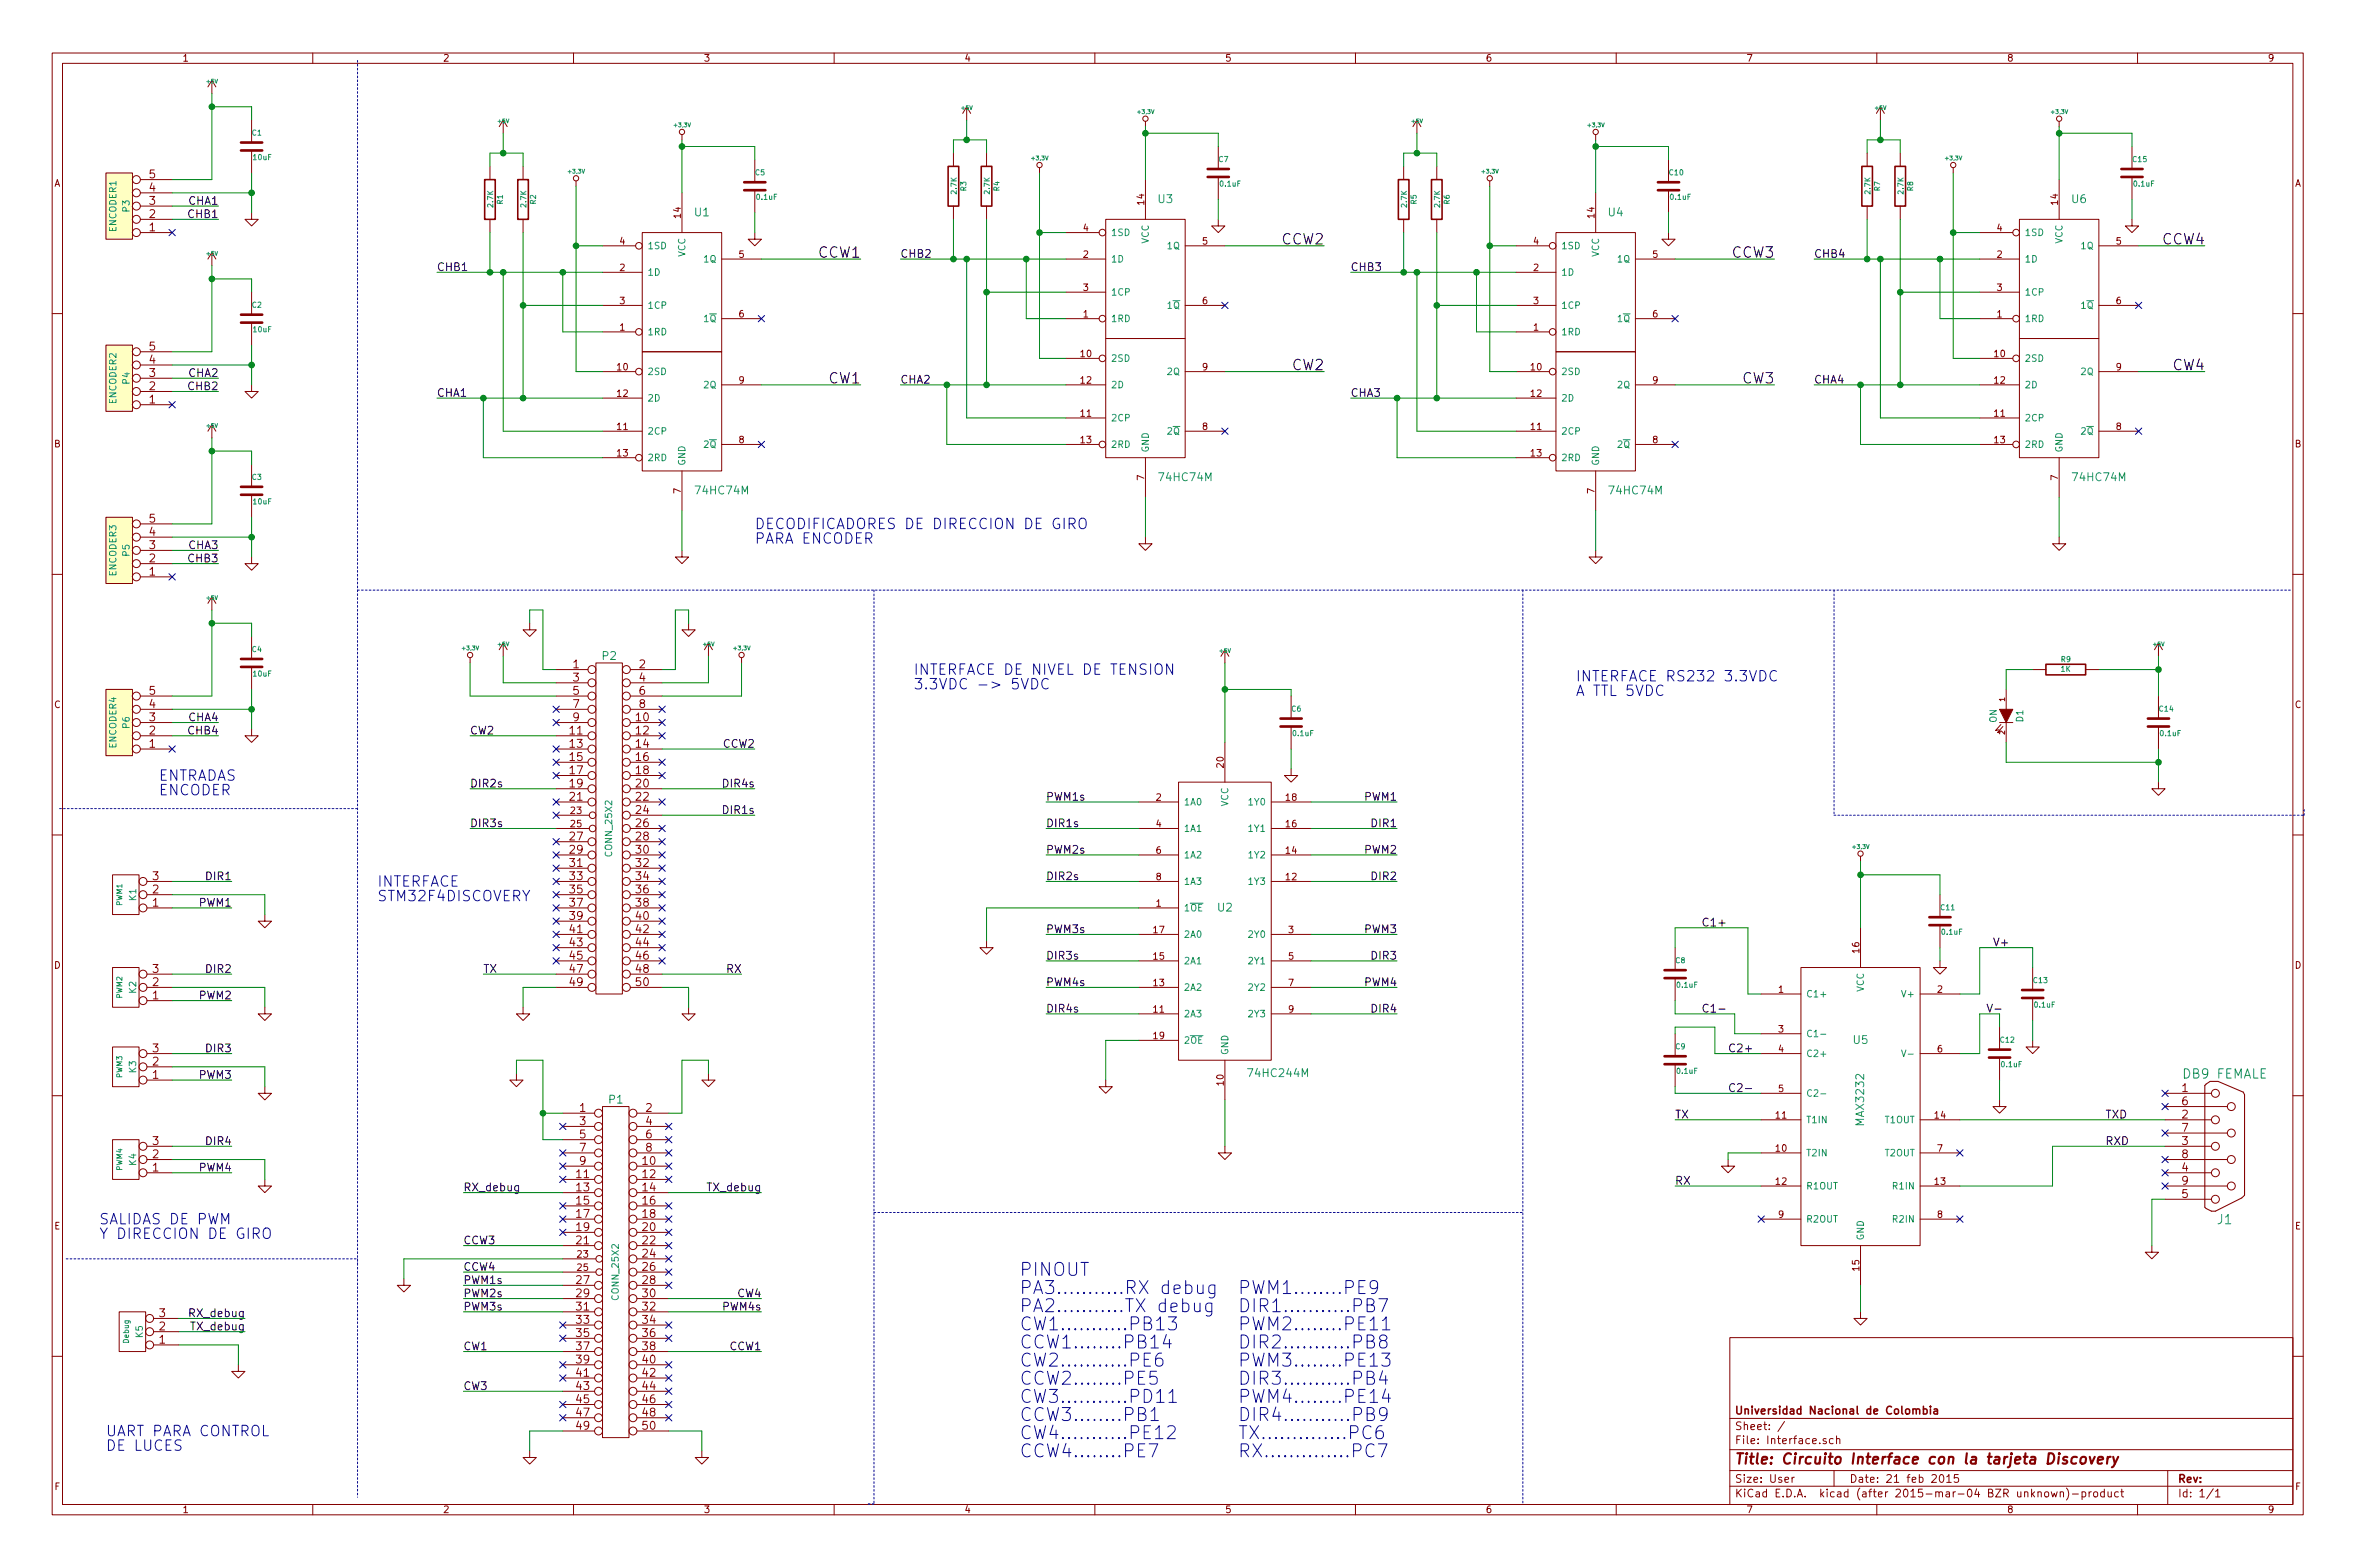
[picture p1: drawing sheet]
<svg xmlns="http://www.w3.org/2000/svg" width="452mm" height="301mm" viewBox="0 0 452 301" stroke-linecap="round" stroke-linejoin="round" font-family="sans-serif">
<defs><g id="words">
<g font-size="3.5" fill="#0000c2">
<text x="195.6" y="244.8">PINOUT</text>
<text x="195.6" y="248.2">PA3...........RX debug</text>
<text x="195.6" y="251.7">PA2...........TX debug</text>
<text x="237.5" y="248.2">PWM1........PE9</text>
<text x="237.5" y="251.7">DIR1...........PB7</text>
<text x="195.6" y="255.2">CW1...........PB13</text>
<text x="237.5" y="255.2">PWM2........PE11</text>
<text x="195.6" y="258.7">CCW1........PB14</text>
<text x="195.6" y="262.2">CW2...........PE6</text>
<text x="237.5" y="258.7">DIR2...........PB8</text>
<text x="237.5" y="262.2">PWM3........PE13</text>
<text x="195.6" y="265.6">CCW2........PE5</text>
<text x="195.6" y="269.1">CW3...........PD11</text>
<text x="237.5" y="265.6">DIR3...........PB4</text>
<text x="237.5" y="269.1">PWM4........PE14</text>
<text x="195.6" y="272.6">CCW3........PB1</text>
<text x="237.5" y="272.6">DIR4...........PB9</text>
<text x="195.6" y="276.1">CW4...........PE12</text>
<text x="195.6" y="279.6">CCW4........PE7</text>
<text x="237.5" y="276.1">TX..............PC6</text>
<text x="237.5" y="279.6">RX..............PC7</text>
</g>
<g font-size="2.8">
<text x="245.8" y="46.9">CCW2</text>
<text x="414.7" y="46.9">CCW4</text>
<text x="156.9" y="49.4">CCW1</text>
<text x="332.1" y="49.4">CCW3</text>
<text x="247.8" y="71">CW2</text>
<text x="416.7" y="71">CW4</text>
<text x="158.9" y="73.6">CW1</text>
<text x="334.2" y="73.6">CW3</text>
</g>
<g font-size="2.8" fill="#0000c2">
<text x="144.8" y="101.5">DECODIFICADORES DE DIRECCION DE GIRO</text>
<text x="144.8" y="104.3">PARA ENCODER</text>
<text x="175.3" y="129.4">INTERFACE DE NIVEL DE TENSION</text>
<text x="302.3" y="130.7">INTERFACE RS232 3.3VDC</text>
<text x="175.3" y="132.2">3.3VDC -&gt; 5VDC</text>
<text x="302.3" y="133.5">A TTL 5VDC</text>
<text x="30.5" y="149.8">ENTRADAS</text>
<text x="30.5" y="152.6">ENCODER</text>
<text x="72.4" y="170.1">INTERFACE</text>
<text x="72.4" y="172.9">STM32F4DISCOVERY</text>
<text x="19" y="234.9">SALIDAS DE PWM</text>
<text x="19" y="237.7">Y DIRECCION DE GIRO</text>
<text x="20.3" y="275.5">UART PARA CONTROL</text>
<text x="20.3" y="278.3">DE LUCES</text>
</g>
<text font-size="2.8" fill="#840000" x="332.8" y="280.9">Title: Circuito Interface con la tarjeta Discovery</text>
<g font-size="2.5" fill="#008484">
<text x="418.8" y="206.9">DB9 FEMALE</text>
<text x="425.3" y="234.8">J1</text>
</g>
<g font-size="2.1" fill="#840000">
<text x="28.6" y="34.2">5</text>
<text x="28.6" y="41.8">2</text>
<text x="28.6" y="39.3">3</text>
<text x="28.6" y="36.7">4</text>
<text x="28.6" y="44.4">1</text>
<text x="28.6" y="69.8">4</text>
<text x="28.6" y="67.2">5</text>
<text x="28.6" y="77.4">1</text>
<text x="28.6" y="74.8">2</text>
<text x="28.6" y="72.3">3</text>
<text x="28.6" y="100.2">5</text>
<text x="28.6" y="107.9">2</text>
<text x="28.6" y="105.3">3</text>
<text x="28.6" y="102.8">4</text>
<text x="28.6" y="110.4">1</text>
<text x="109.9" y="128.2">1</text>
<text x="109.9" y="130.7">3</text>
<text x="122.6" y="128.2">2</text>
<text x="122.6" y="130.7">4</text>
<text x="28.6" y="135.8">4</text>
<text x="28.6" y="133.3">5</text>
<text x="109.9" y="133.3">5</text>
<text x="109.9" y="135.8">7</text>
<text x="122.6" y="133.3">6</text>
<text x="122.6" y="135.8">8</text>
<text x="28.6" y="143.4">1</text>
<text x="28.6" y="140.9">2</text>
<text x="28.6" y="138.3">3</text>
<text x="109.3" y="140.9">11</text>
<text x="109.3" y="143.4">13</text>
<text x="109.9" y="138.3">9</text>
<text x="122" y="138.3">10</text>
<text x="122" y="140.9">12</text>
<text x="122" y="143.4">14</text>
<text x="109.3" y="146">15</text>
<text x="109.3" y="148.5">17</text>
<text x="122" y="146">16</text>
<text x="122" y="148.5">18</text>
<text x="109.3" y="153.6">21</text>
<text x="109.3" y="151">19</text>
<text x="122" y="151">20</text>
<text x="122" y="153.6">22</text>
<text x="109.3" y="161.2">27</text>
<text x="122" y="156.1">24</text>
<text x="122" y="158.7">26</text>
<text x="122" y="161.2">28</text>
<text x="109.3" y="166.3">31</text>
<text x="109.3" y="163.7">29</text>
<text x="122" y="163.7">30</text>
<text x="122" y="166.3">32</text>
<text x="29.3" y="173.9">1</text>
<text x="29.3" y="171.4">2</text>
<text x="29.3" y="168.8">3</text>
<text x="109.3" y="168.8">33</text>
<text x="109.3" y="171.4">35</text>
<text x="109.3" y="173.9">37</text>
<text x="122" y="168.8">34</text>
<text x="122" y="171.4">36</text>
<text x="122" y="173.9">38</text>
<text x="109.3" y="179">41</text>
<text x="109.3" y="176.4">39</text>
<text x="122" y="176.4">40</text>
<text x="122" y="179">42</text>
<text x="109.3" y="181.5">43</text>
<text x="109.3" y="184.1">45</text>
<text x="122" y="181.5">44</text>
<text x="122" y="184.1">46</text>
<text x="29.3" y="191.7">1</text>
<text x="29.3" y="189.1">2</text>
<text x="29.3" y="186.6">3</text>
<text x="109.3" y="186.6">47</text>
<text x="109.3" y="189.1">49</text>
<text x="122" y="189.1">50</text>
<text x="122" y="186.6">48</text>
<text x="29.3" y="201.8">3</text>
<text x="29.3" y="206.9">1</text>
<text x="29.3" y="204.4">2</text>
<text x="418.5" y="209.5">1</text>
<text x="111.2" y="213.3">1</text>
<text x="111.2" y="215.8">3</text>
<text x="123.9" y="213.3">2</text>
<text x="123.9" y="215.8">4</text>
<text x="418.5" y="214.5">2</text>
<text x="418.5" y="212">6</text>
<text x="29.3" y="219.6">3</text>
<text x="111.2" y="218.3">5</text>
<text x="111.2" y="220.9">7</text>
<text x="123.9" y="218.3">6</text>
<text x="123.9" y="220.9">8</text>
<text x="418.5" y="219.6">3</text>
<text x="418.5" y="217.1">7</text>
<text x="29.3" y="224.7">1</text>
<text x="29.3" y="222.2">2</text>
<text x="110.6" y="226">11</text>
<text x="111.2" y="223.4">9</text>
<text x="123.3" y="223.4">10</text>
<text x="123.3" y="226">12</text>
<text x="418.5" y="224.7">4</text>
<text x="418.5" y="222.2">8</text>
<text x="418.5" y="227.2">9</text>
<text x="110.6" y="228.5">13</text>
<text x="110.6" y="231">15</text>
<text x="110.6" y="233.6">17</text>
<text x="123.3" y="228.5">14</text>
<text x="123.3" y="231">16</text>
<text x="123.3" y="233.6">18</text>
<text x="418.5" y="229.8">5</text>
<text x="110.6" y="238.7">21</text>
<text x="110.6" y="236.1">19</text>
<text x="123.3" y="236.1">20</text>
<text x="123.3" y="238.7">22</text>
<text x="123.3" y="241.2">24</text>
<text x="123.3" y="243.7">26</text>
<text x="110.6" y="251.4">31</text>
<text x="110.6" y="246.3">27</text>
<text x="110.6" y="248.8">29</text>
<text x="123.3" y="248.8">30</text>
<text x="123.3" y="251.4">32</text>
<text x="123.3" y="246.3">28</text>
<text x="30.5" y="257.7">1</text>
<text x="30.5" y="255.2">2</text>
<text x="30.5" y="252.6">3</text>
<text x="110.6" y="253.9">33</text>
<text x="110.6" y="256.4">35</text>
<text x="123.3" y="253.9">34</text>
<text x="123.3" y="256.4">36</text>
<text x="110.6" y="259">37</text>
<text x="110.6" y="261.5">39</text>
<text x="123.3" y="261.5">40</text>
<text x="123.3" y="259">38</text>
<text x="110.6" y="264.1">41</text>
<text x="110.6" y="266.6">43</text>
<text x="110.6" y="269.1">45</text>
<text x="123.3" y="264.1">42</text>
<text x="123.3" y="266.6">44</text>
<text x="123.3" y="269.1">46</text>
<text x="110.6" y="271.7">47</text>
<text x="110.6" y="274.2">49</text>
<text x="123.3" y="274.2">50</text>
<text x="123.3" y="271.7">48</text>
<text x="332.8" y="274.3">Sheet: /</text>
<text x="332.8" y="271.3">Universidad Nacional de Colombia</text>
<text x="332.8" y="277">File: Interface.sch</text>
<text x="332.8" y="287.2">KiCad E.D.A. kicad (after 2015-mar-04 BZR unknown)-product</text>
<text x="332.8" y="284.4">Size: User</text>
<text x="354.8" y="284.4">Date: 21 feb 2015</text>
<text x="417.8" y="284.4">Rev:</text>
<text x="417.8" y="287.2">Id: 1/1</text>
</g>
<g font-size="2.1">
<text x="36.2" y="39.3">CHA1</text>
<text x="36.2" y="41.8">CHB1</text>
<text x="83.8" y="52">CHB1</text>
<text x="172.7" y="49.4">CHB2</text>
<text x="259.1" y="52">CHB3</text>
<text x="348" y="49.4">CHB4</text>
<text x="36.2" y="72.3">CHA2</text>
<text x="36.2" y="74.8">CHB2</text>
<text x="83.8" y="76.1">CHA1</text>
<text x="172.7" y="73.6">CHA2</text>
<text x="259.1" y="76.1">CHA3</text>
<text x="348" y="73.6">CHA4</text>
<text x="36.2" y="105.3">CHA3</text>
<text x="36.2" y="107.9">CHB3</text>
<text x="36.2" y="138.3">CHA4</text>
<text x="36.2" y="140.9">CHB4</text>
<text x="90.2" y="140.9">CW2</text>
<text x="138.6" y="143.4">CCW2</text>
<text x="90.2" y="151">DIR2s</text>
<text x="138.9" y="151">DIR4s</text>
<text x="200.7" y="153.6">PWM1s</text>
<text x="261.7" y="153.6">PWM1</text>
<text x="90.2" y="158.7">DIR3s</text>
<text x="138.9" y="156.1">DIR1s</text>
<text x="200.7" y="158.7">DIR1s</text>
<text x="263.2" y="158.7">DIR1</text>
<text x="200.7" y="163.7">PWM2s</text>
<text x="261.7" y="163.7">PWM2</text>
<text x="38.2" y="173.9">PWM1</text>
<text x="39.7" y="168.8">DIR1</text>
<text x="200.7" y="168.8">DIR2s</text>
<text x="263.2" y="168.8">DIR2</text>
<text x="200.7" y="179">PWM3s</text>
<text x="261.7" y="179">PWM3</text>
<text x="326.4" y="177.7">C1+</text>
<text x="200.7" y="184.1">DIR3s</text>
<text x="263.2" y="184.1">DIR3</text>
<text x="382.3" y="181.5">V+</text>
<text x="38.2" y="191.7">PWM2</text>
<text x="39.7" y="186.6">DIR2</text>
<text x="92.7" y="186.6">TX</text>
<text x="139.3" y="186.6">RX</text>
<text x="200.7" y="189.1">PWM4s</text>
<text x="261.7" y="189.1">PWM4</text>
<text x="200.7" y="194.2">DIR4s</text>
<text x="263.2" y="194.2">DIR4</text>
<text x="326.4" y="194.2">C1-</text>
<text x="39.7" y="201.8">DIR3</text>
<text x="331.5" y="201.8">C2+</text>
<text x="38.2" y="206.9">PWM3</text>
<text x="331.5" y="209.5">C2-</text>
<text x="321.3" y="214.5">TX</text>
<text x="403.9" y="214.5">TXD</text>
<text x="39.7" y="219.6">DIR4</text>
<text x="403.9" y="219.6">RXD</text>
<text x="38.2" y="224.7">PWM4</text>
<text x="321.3" y="227.2">RX</text>
<text x="88.9" y="228.5">RX_debug</text>
<text x="135.8" y="228.5">TX_debug</text>
<text x="88.9" y="238.7">CCW3</text>
<text x="88.9" y="243.7">CCW4</text>
<text x="88.9" y="246.3">PWM1s</text>
<text x="88.9" y="248.8">PWM2s</text>
<text x="88.9" y="251.4">PWM3s</text>
<text x="138.6" y="251.4">PWM4s</text>
<text x="141.4" y="248.8">CW4</text>
<text x="36.5" y="252.6">RX_debug</text>
<text x="36.7" y="255.2">TX_debug</text>
<text x="88.9" y="259">CW1</text>
<text x="139.9" y="259">CCW1</text>
<text x="88.9" y="266.6">CW3</text>
</g>
<g font-size="2.1" fill="#008484">
<text x="133.3" y="41.5">U1</text>
<text x="222.2" y="38.9">U3</text>
<text x="308.5" y="41.5">U4</text>
<text x="397.4" y="38.9">U6</text>
<text x="133.7" y="94.8">74HC74M</text>
<text x="222.6" y="92.3">74HC74M</text>
<text x="308.9" y="94.8">74HC74M</text>
<text x="397.8" y="92.3">74HC74M</text>
<text x="115.5" y="126.6">P2</text>
<text x="233.6" y="174.8">U2</text>
<text x="355.5" y="200.2">U5</text>
<text x="239.8" y="206.6">74HC244M</text>
<text x="116.8" y="211.7">P1</text>
<text x="357.6" y="215.7" transform="rotate(-90 357.6 215.7)">MAX3232</text>
</g>
<g font-size="1.8" fill="#840000">
<text x="35" y="11.8">1</text>
<text x="85" y="11.8">2</text>
<text x="135" y="11.8">3</text>
<text x="185" y="11.8">4</text>
<text x="235" y="11.8">5</text>
<text x="285" y="11.8">6</text>
<text x="335" y="11.8">7</text>
<text x="385" y="11.8">8</text>
<text x="435" y="11.8">9</text>
<text x="10.4" y="35.8">A</text>
<text x="440.2" y="35.8">A</text>
<text x="130.6" y="41.8" transform="rotate(-90 130.6 41.8)">14</text>
<text x="219.5" y="39.2" transform="rotate(-90 219.5 39.2)">14</text>
<text x="305.8" y="41.8" transform="rotate(-90 305.8 41.8)">14</text>
<text x="394.7" y="39.2" transform="rotate(-90 394.7 39.2)">14</text>
<text x="118.9" y="46.9">4</text>
<text x="207.8" y="44.4">4</text>
<text x="230.7" y="46.9">5</text>
<text x="294.2" y="46.9">4</text>
<text x="383.1" y="44.4">4</text>
<text x="405.9" y="46.9">5</text>
<text x="118.9" y="52">2</text>
<text x="141.8" y="49.4">5</text>
<text x="207.8" y="49.4">2</text>
<text x="294.2" y="52">2</text>
<text x="317" y="49.4">5</text>
<text x="383.1" y="49.4">2</text>
<text x="118.9" y="58.3">3</text>
<text x="207.8" y="55.8">3</text>
<text x="230.7" y="58.3">6</text>
<text x="294.2" y="58.3">3</text>
<text x="383.1" y="55.8">3</text>
<text x="405.9" y="58.3">6</text>
<text x="118.9" y="63.4">1</text>
<text x="141.8" y="60.9">6</text>
<text x="207.8" y="60.9">1</text>
<text x="294.2" y="63.4">1</text>
<text x="317" y="60.9">6</text>
<text x="383.1" y="60.9">1</text>
<text x="118.4" y="71">10</text>
<text x="207.3" y="68.5">10</text>
<text x="230.7" y="71">9</text>
<text x="293.7" y="71">10</text>
<text x="382.6" y="68.5">10</text>
<text x="405.9" y="71">9</text>
<text x="118.4" y="76.1">12</text>
<text x="141.8" y="73.6">9</text>
<text x="207.3" y="73.6">12</text>
<text x="293.7" y="76.1">12</text>
<text x="317" y="73.6">9</text>
<text x="382.6" y="73.6">12</text>
<text x="118.4" y="82.5">11</text>
<text x="207.3" y="79.9">11</text>
<text x="230.7" y="82.5">8</text>
<text x="293.7" y="82.5">11</text>
<text x="382.6" y="79.9">11</text>
<text x="405.9" y="82.5">8</text>
<text x="10.4" y="85.8">B</text>
<text x="118.4" y="87.5">13</text>
<text x="141.8" y="85">8</text>
<text x="207.3" y="85">13</text>
<text x="293.7" y="87.5">13</text>
<text x="317" y="85">8</text>
<text x="382.6" y="85">13</text>
<text x="440.2" y="85.8">B</text>
<text x="130.6" y="94.6" transform="rotate(-90 130.6 94.6)">7</text>
<text x="219.5" y="92.1" transform="rotate(-90 219.5 92.1)">7</text>
<text x="305.8" y="94.6" transform="rotate(-90 305.8 94.6)">7</text>
<text x="394.7" y="92.1" transform="rotate(-90 394.7 92.1)">7</text>
<text x="10.4" y="135.8">C</text>
<text x="440.2" y="135.8">C</text>
<text x="234.7" y="147.2" transform="rotate(-90 234.7 147.2)">20</text>
<text x="221.8" y="153.6">2</text>
<text x="246.7" y="153.6">18</text>
<text x="109.5" y="156.1">23</text>
<text x="109.5" y="158.7">25</text>
<text x="221.8" y="158.7">4</text>
<text x="246.7" y="158.7">16</text>
<text x="221.8" y="163.7">6</text>
<text x="246.7" y="163.7">14</text>
<text x="221.8" y="173.9">1</text>
<text x="221.8" y="168.8">8</text>
<text x="246.7" y="168.8">12</text>
<text x="221.3" y="179">17</text>
<text x="247.2" y="179">3</text>
<text x="10.4" y="185.8">D</text>
<text x="221.3" y="184.1">15</text>
<text x="247.2" y="184.1">5</text>
<text x="356.6" y="182.7" transform="rotate(-90 356.6 182.7)">16</text>
<text x="440.2" y="185.8">D</text>
<text x="221.3" y="189.1">13</text>
<text x="247.2" y="189.1">7</text>
<text x="341.1" y="190.4">1</text>
<text x="371.6" y="190.4">2</text>
<text x="221.3" y="194.2">11</text>
<text x="247.2" y="194.2">9</text>
<text x="221.3" y="199.3">19</text>
<text x="341.1" y="198">3</text>
<text x="341.1" y="201.8">4</text>
<text x="371.6" y="201.8">6</text>
<text x="234.7" y="208.1" transform="rotate(-90 234.7 208.1)">10</text>
<text x="341.1" y="209.5">5</text>
<text x="340.7" y="214.5">11</text>
<text x="371.1" y="214.5">14</text>
<text x="340.7" y="220.9">10</text>
<text x="371.6" y="220.9">7</text>
<text x="340.7" y="227.2">12</text>
<text x="371.1" y="227.2">13</text>
<text x="341.1" y="233.6">9</text>
<text x="371.6" y="233.6">8</text>
<text x="10.4" y="235.8">E</text>
<text x="440.2" y="235.8">E</text>
<text x="110.8" y="241.2">23</text>
<text x="110.8" y="243.7">25</text>
<text x="356.6" y="243.7" transform="rotate(-90 356.6 243.7)">15</text>
<text x="10.5" y="285.8">F</text>
<text x="440.3" y="285.8">F</text>
<text x="35" y="290.2">1</text>
<text x="85" y="290.2">2</text>
<text x="135" y="290.2">3</text>
<text x="185" y="290.2">4</text>
<text x="235" y="290.2">5</text>
<text x="285" y="290.2">6</text>
<text x="335" y="290.2">7</text>
<text x="385" y="290.2">8</text>
<text x="435" y="290.2">9</text>
</g>
<g font-size="1.8" fill="#008484">
<text x="24.8" y="40.6" transform="rotate(-90 24.8 40.6)">P3</text>
<text x="22.3" y="44.4" transform="rotate(-90 22.3 44.4)">ENCODER1</text>
<text x="124.2" y="47.8">1SD</text>
<text x="213.1" y="45.2">1SD</text>
<text x="220.3" y="46.8" transform="rotate(-90 220.3 46.8)">VCC</text>
<text x="224" y="47.8">1Q</text>
<text x="299.5" y="47.8">1SD</text>
<text x="388.4" y="45.2">1SD</text>
<text x="395.6" y="46.8" transform="rotate(-90 395.6 46.8)">VCC</text>
<text x="399.2" y="47.8">1Q</text>
<text x="124.2" y="52.9">1D</text>
<text x="131.4" y="49.4" transform="rotate(-90 131.4 49.4)">VCC</text>
<text x="135.1" y="50.3">1Q</text>
<text x="213.1" y="50.3">1D</text>
<text x="299.5" y="52.9">1D</text>
<text x="306.7" y="49.4" transform="rotate(-90 306.7 49.4)">VCC</text>
<text x="310.3" y="50.3">1Q</text>
<text x="388.4" y="50.3">1D</text>
<text x="124.2" y="59.2">1CP</text>
<text x="213.1" y="56.7">1CP</text>
<text x="224" y="59.2">1Q</text>
<text x="299.5" y="59.2">1CP</text>
<text x="388.4" y="56.7">1CP</text>
<text x="399.2" y="59.2">1Q</text>
<text x="124.2" y="64.3">1RD</text>
<text x="135.1" y="61.8">1Q</text>
<text x="213.1" y="61.8">1RD</text>
<text x="299.5" y="64.3">1RD</text>
<text x="310.3" y="61.8">1Q</text>
<text x="388.4" y="61.8">1RD</text>
<text x="124.2" y="71.9">2SD</text>
<text x="213.1" y="69.4">2SD</text>
<text x="224" y="71.9">2Q</text>
<text x="299.5" y="71.9">2SD</text>
<text x="388.4" y="69.4">2SD</text>
<text x="399.2" y="71.9">2Q</text>
<text x="22.3" y="77.5" transform="rotate(-90 22.3 77.5)">ENCODER2</text>
<text x="24.8" y="73.6" transform="rotate(-90 24.8 73.6)">P4</text>
<text x="124.2" y="77">2D</text>
<text x="135.1" y="74.5">2Q</text>
<text x="213.1" y="74.5">2D</text>
<text x="299.5" y="77">2D</text>
<text x="310.3" y="74.5">2Q</text>
<text x="388.4" y="74.5">2D</text>
<text x="124.2" y="83.3">2CP</text>
<text x="213.1" y="80.8">2CP</text>
<text x="224" y="83.3">2Q</text>
<text x="299.5" y="83.3">2CP</text>
<text x="388.4" y="80.8">2CP</text>
<text x="399.2" y="83.3">2Q</text>
<text x="124.2" y="88.4">2RD</text>
<text x="131.4" y="89.3" transform="rotate(-90 131.4 89.3)">GND</text>
<text x="135.1" y="85.9">2Q</text>
<text x="213.1" y="85.9">2RD</text>
<text x="220.3" y="86.8" transform="rotate(-90 220.3 86.8)">GND</text>
<text x="299.5" y="88.4">2RD</text>
<text x="306.7" y="89.3" transform="rotate(-90 306.7 89.3)">GND</text>
<text x="310.3" y="85.9">2Q</text>
<text x="388.4" y="85.9">2RD</text>
<text x="395.6" y="86.8" transform="rotate(-90 395.6 86.8)">GND</text>
<text x="24.8" y="106.6" transform="rotate(-90 24.8 106.6)">P5</text>
<text x="22.3" y="110.5" transform="rotate(-90 22.3 110.5)">ENCODER3</text>
<text x="22.3" y="143.5" transform="rotate(-90 22.3 143.5)">ENCODER4</text>
<text x="24.8" y="139.7" transform="rotate(-90 24.8 139.7)">P6</text>
<text x="383" y="138.6" transform="rotate(-90 383 138.6)">ON</text>
<text x="388.1" y="138.4" transform="rotate(-90 388.1 138.4)">D1</text>
<text x="227.1" y="154.5">1A0</text>
<text x="235.6" y="154.8" transform="rotate(-90 235.6 154.8)">VCC</text>
<text x="239.7" y="154.5">1Y0</text>
<text x="227.1" y="159.5">1A1</text>
<text x="239.7" y="159.5">1Y1</text>
<text x="117.4" y="164.1" transform="rotate(-90 117.4 164.1)">CONN_25X2</text>
<text x="227.1" y="164.6">1A2</text>
<text x="239.7" y="164.6">1Y2</text>
<text x="26.1" y="172.7" transform="rotate(-90 26.1 172.7)">K1</text>
<text x="227.1" y="169.7">1A3</text>
<text x="239.7" y="169.7">1Y3</text>
<text x="227.1" y="174.8">1OE</text>
<text x="227.1" y="179.9">2A0</text>
<text x="239.7" y="179.9">2Y0</text>
<text x="227.1" y="184.9">2A1</text>
<text x="239.7" y="184.9">2Y1</text>
<text x="26.1" y="190.5" transform="rotate(-90 26.1 190.5)">K2</text>
<text x="227.1" y="190">2A2</text>
<text x="239.7" y="190">2Y2</text>
<text x="346.5" y="191.3">C1+</text>
<text x="357.5" y="190.3" transform="rotate(-90 357.5 190.3)">VCC</text>
<text x="365.1" y="191.3">V+</text>
<text x="227.1" y="195.1">2A3</text>
<text x="239.7" y="195.1">2Y3</text>
<text x="227.1" y="200.2">2OE</text>
<text x="235.6" y="202.3" transform="rotate(-90 235.6 202.3)">GND</text>
<text x="346.5" y="198.9">C1-</text>
<text x="346.5" y="202.7">C2+</text>
<text x="26.1" y="205.7" transform="rotate(-90 26.1 205.7)">K3</text>
<text x="346.5" y="210.3">C2-</text>
<text x="346.5" y="215.4">T1IN</text>
<text x="361.5" y="215.4">T1OUT</text>
<text x="346.5" y="221.8">T2IN</text>
<text x="361.5" y="221.8">T2OUT</text>
<text x="26.1" y="223.5" transform="rotate(-90 26.1 223.5)">K4</text>
<text x="346.5" y="228.1">R1OUT</text>
<text x="363.2" y="228.1">R1IN</text>
<text x="346.5" y="234.5">R2OUT</text>
<text x="357.5" y="237.9" transform="rotate(-90 357.5 237.9)">GND</text>
<text x="363.2" y="234.5">R2IN</text>
<text x="118.7" y="249.2" transform="rotate(-90 118.7 249.2)">CONN_25X2</text>
<text x="27.4" y="256.5" transform="rotate(-90 27.4 256.5)">K5</text>
</g>
<g font-size="1.4" fill="#008484">
<text x="48.4" y="26">C1</text>
<text x="48.6" y="30.7">10uF</text>
<text x="144.9" y="33.6">C5</text>
<text x="233.8" y="31.1">C7</text>
<text x="234.1" y="35.8">0.1uF</text>
<text x="320.2" y="33.6">C10</text>
<text x="409.1" y="31.1">C15</text>
<text x="409.3" y="35.8">0.1uF</text>
<text x="94.6" y="39.7" transform="rotate(-90 94.6 39.7)">2.7K</text>
<text x="96.4" y="39.1" transform="rotate(-90 96.4 39.1)">R1</text>
<text x="100.9" y="39.7" transform="rotate(-90 100.9 39.7)">2.7K</text>
<text x="102.8" y="39.1" transform="rotate(-90 102.8 39.1)">R2</text>
<text x="145.2" y="38.3">0.1uF</text>
<text x="183.5" y="37.2" transform="rotate(-90 183.5 37.2)">2.7K</text>
<text x="185.3" y="36.6" transform="rotate(-90 185.3 36.6)">R3</text>
<text x="189.8" y="37.2" transform="rotate(-90 189.8 37.2)">2.7K</text>
<text x="191.7" y="36.6" transform="rotate(-90 191.7 36.6)">R4</text>
<text x="269.8" y="39.7" transform="rotate(-90 269.8 39.7)">2.7K</text>
<text x="271.7" y="39.1" transform="rotate(-90 271.7 39.1)">R5</text>
<text x="276.2" y="39.7" transform="rotate(-90 276.2 39.7)">2.7K</text>
<text x="278.1" y="39.1" transform="rotate(-90 278.1 39.1)">R6</text>
<text x="320.4" y="38.3">0.1uF</text>
<text x="358.7" y="37.2" transform="rotate(-90 358.7 37.2)">2.7K</text>
<text x="360.6" y="36.6" transform="rotate(-90 360.6 36.6)">R7</text>
<text x="365.1" y="37.2" transform="rotate(-90 365.1 37.2)">2.7K</text>
<text x="367" y="36.6" transform="rotate(-90 367 36.6)">R8</text>
<text x="48.4" y="59">C2</text>
<text x="48.6" y="63.7">10uF</text>
<text x="48.4" y="92">C3</text>
<text x="48.6" y="96.7">10uF</text>
<text x="48.4" y="125.1">C4</text>
<text x="48.6" y="129.8">10uF</text>
<text x="395.3" y="128.8">1K</text>
<text x="395.4" y="127">R9</text>
<text x="247.8" y="136.5">C6</text>
<text x="414.2" y="136.5">C14</text>
<text x="248" y="141.2">0.1uF</text>
<text x="414.4" y="141.2">0.1uF</text>
<text x="23.4" y="173.7" transform="rotate(-90 23.4 173.7)">PWM1</text>
<text x="372.3" y="174.6">C11</text>
<text x="372.5" y="179.3">0.1uF</text>
<text x="321.4" y="184.7">C8</text>
<text x="23.4" y="191.5" transform="rotate(-90 23.4 191.5)">PWM2</text>
<text x="321.7" y="189.4">0.1uF</text>
<text x="390.1" y="188.6">C13</text>
<text x="390.3" y="193.3">0.1uF</text>
<text x="321.4" y="201.3">C9</text>
<text x="383.7" y="200">C12</text>
<text x="23.4" y="206.7" transform="rotate(-90 23.4 206.7)">PWM3</text>
<text x="321.7" y="206">0.1uF</text>
<text x="383.9" y="204.7">0.1uF</text>
<text x="23.4" y="224.5" transform="rotate(-90 23.4 224.5)">PWM4</text>
<text x="24.7" y="257.6" transform="rotate(-90 24.7 257.6)">Debug</text>
</g>
<g font-size="1.4" fill="#840000">
<text x="384.6" y="134.5" transform="rotate(-90 384.6 134.5)">1</text>
<text x="384.6" y="140.9" transform="rotate(-90 384.6 140.9)">2</text>
</g>
<g font-size="1.1" fill="#008484">
<text x="39.7" y="16">+5V</text>
<text x="95.6" y="23.6">+5V</text>
<text x="184.5" y="21.1">+5V</text>
<text x="218.3" y="21.8">+3,3V</text>
<text x="270.8" y="23.6">+5V</text>
<text x="359.7" y="21.1">+5V</text>
<text x="393.6" y="21.8">+3,3V</text>
<text x="129.4" y="24.4">+3,3V</text>
<text x="304.7" y="24.4">+3,3V</text>
<text x="109.1" y="33.3">+3,3V</text>
<text x="198" y="30.7">+3,3V</text>
<text x="284.4" y="33.3">+3,3V</text>
<text x="373.3" y="30.7">+3,3V</text>
<text x="39.7" y="49">+5V</text>
<text x="39.7" y="82">+5V</text>
<text x="39.7" y="115">+5V</text>
<text x="88.8" y="124.7">+3,3V</text>
<text x="95.6" y="123.9">+5V</text>
<text x="134.9" y="123.9">+5V</text>
<text x="140.8" y="124.7">+3,3V</text>
<text x="234" y="125.2">+5V</text>
<text x="413.1" y="123.9">+5V</text>
<text x="355.5" y="162.8">+3,3V</text>
</g>
</g></defs>
<g fill="none" stroke="#840000" stroke-width=".19">
<path d="M10 10.2h431.8v280.4h-431.8zM12 12.1h427.8v276.5h-427.8zM40.6 15.4l-.7 1.3M40.6 15.4v2.5M40.6 15.4l.8 1.3M60 10.2v1.9M110 10.2v1.9M160 10.2v1.9M210 10.2v1.9M260 10.2v1.9M310 10.2v1.9M360 10.2v1.9"/>
<path d="M410 10.2v1.9M20.3 33.2h5.1v12.7h-5.1zM26.9 39.5h6.1M26.9 37h6.1M26.9 34.5h6.1M48.3 23v4.3M48.3 28.9v4.3M94 31.9v2.6M96.5 23v2.6M96.5 23l-.7 1.3M96.5 23l.8 1.3M100.3 31.9v2.6"/>
<path d="M110.5 34.7v1M130.8 25.8v1M130.8 37v7.6M144.8 30.6v4.4M144.8 36.5v4.3M182.9 29.4v2.5M182.9 39.5v2.6M185.4 20.5l-.7 1.3M185.4 20.5v2.5M185.4 20.5l.8 1.3M189.2 29.4v2.5M189.2 39.5v2.6"/>
<path d="M199.4 32.2v1M219.7 23.3v1M219.7 34.5v7.6M233.7 28.1v4.3M233.7 33.9v4.4M269.2 31.9v2.6M271.8 23l-.8 1.3M271.8 23v2.6M271.8 23l.7 1.3M275.6 31.9v2.6M285.7 34.7v1M306.1 25.8v1"/>
<path d="M306.1 37v7.6M320 30.6v4.4M320 36.5v4.3M358.1 29.4v2.5M358.1 39.5v2.6M360.7 20.5l-.8 1.3M360.7 20.5v2.5M360.7 20.5l.7 1.3M364.5 29.4v2.5M364.5 39.5v2.6M374.6 32.2v1M395 23.3v1"/>
<path d="M395 34.5v7.6M408.9 28.1v4.3M408.9 33.9v4.4M26.9 44.6h6.1M26.9 42.1h6.1M40.6 48.4v2.6M40.6 48.4l-.7 1.3M40.6 48.4l.8 1.3M48.3 40.8v1.3h1.2l-1.2 1.2-1.3-1.2h1.3M48.3 56v4.4M94 42.1v2.5M100.3 42.1v2.5"/>
<path d="M115.6 52.2h7.6M115.6 58.6h7.6M115.6 47.2h6.3M123.2 44.6h15.2v22.9h-15.2zM138.4 49.7h7.6M144.8 44.6v1.3h1.2l-1.2 1.3-1.3-1.3h1.3M204.5 49.7h7.6M204.5 44.6h6.3M204.5 56h7.6M212.1 42.1h15.2v22.8h-15.2zM227.3 58.6h7.6M227.3 47.2h7.6"/>
<path d="M233.7 42.1v1.2h1.2l-1.2 1.3-1.3-1.3h1.3M269.2 42.1v2.5M275.6 42.1v2.5M290.8 52.2h7.6M290.8 58.6h7.6M290.8 47.2h6.4M298.4 44.6h15.3v22.9h-15.3zM313.7 49.7h7.6M320 44.6v1.3h1.3l-1.3 1.3-1.2-1.3h1.2M379.7 49.7h7.6M379.7 44.6h6.4M379.7 56h7.6"/>
<path d="M387.3 42.1h15.3v22.8h-15.3zM402.6 58.6h7.6M402.6 47.2h7.6M408.9 42.1v1.2h1.3l-1.3 1.3-1.2-1.3h1.2M10 60.2h2M20.3 66.2h5.1v12.7h-5.1zM26.9 77.6h6.1M26.9 75.1h6.1M26.9 72.6h6.1M26.9 70h6.1M26.9 67.5h6.1M48.3 73.8v1.3h1.2l-1.2 1.3-1.3-1.3h1.3"/>
<path d="M48.3 61.9v4.3M115.6 63.7h6.3M115.6 71.3h6.3M115.6 76.4h7.6M123.2 67.5h15.2v22.8h-15.2zM138.4 61.1h7.6M138.4 73.8h7.6M204.5 61.1h6.3M204.5 73.8h7.6M204.5 68.7h6.3M212.1 64.9h15.2v22.9h-15.2zM227.3 71.3h7.6"/>
<path d="M290.8 63.7h6.4M290.8 71.3h6.4M290.8 76.4h7.6M298.4 67.5h15.3v22.8h-15.3zM313.7 61.1h7.6M313.7 73.8h7.6M379.7 61.1h6.4M379.7 73.8h7.6M379.7 68.7h6.4M387.3 64.9h15.3v22.9h-15.3zM402.6 71.3h7.6M439.8 60.2h2"/>
<path d="M20.3 99.2h5.1v12.7h-5.1zM40.6 81.4v2.6M40.6 81.4l-.7 1.3M40.6 81.4l.8 1.3M48.3 89.1v4.3M48.3 94.9v4.3M115.6 82.7h7.6M115.6 87.8h6.3M130.8 90.3v7.7M138.4 85.3h7.6M204.5 85.3h6.3M204.5 80.2h7.6"/>
<path d="M219.7 87.8v7.6M227.3 82.7h7.6M290.8 82.7h7.6M290.8 87.8h6.4M306.1 90.3v7.7M313.7 85.3h7.6M379.7 85.3h6.4M379.7 80.2h7.6M395 87.8v7.6M402.6 82.7h7.6M10 110.2h2M26.9 110.7h6.1"/>
<path d="M26.9 108.1h6.1M26.9 105.6h6.1M26.9 103h6.1M26.9 100.5h6.1M40.6 114.5v2.5M40.6 114.5l-.7 1.2M40.6 114.5l.8 1.2M48.3 106.8v1.3h1.2l-1.2 1.3-1.3-1.3h1.3M101.6 119.5v1.3h1.3l-1.3 1.3-1.3-1.3h1.3M130.8 105.6v1.2h1.3l-1.3 1.3-1.3-1.3h1.3M132.1 119.5v1.3h1.2l-1.2 1.3-1.3-1.3h1.3M219.7 103v1.3h1.3l-1.3 1.3-1.3-1.3h1.3"/>
<path d="M306.1 105.6v1.2h1.2l-1.2 1.3-1.3-1.3h1.3M395 103v1.3h1.2l-1.2 1.3-1.3-1.3h1.3M439.8 110.2h2M20.3 132.2h5.1v12.7h-5.1zM26.9 133.5h6.1M26.9 136.1h6.1M26.9 138.6h6.1M48.3 139.9v1.2h1.2l-1.2 1.3-1.3-1.3h1.3M48.3 122.1v4.3M48.3 127.9v4.3M90.2 126.1v1.1M96.5 123.4l-.7 1.2"/>
<path d="M96.5 123.4v2.5M96.5 123.4l.8 1.2M106.7 128.4h6.1M106.7 131h6.1M106.7 133.5h6.1M106.7 136.1h6.1M106.7 138.6h6.1M114.3 127.2h5.1v63.5h-5.1zM120.9 128.4h6.1M120.9 131h6.1M120.9 133.5h6.1M120.9 136.1h6.1"/>
<path d="M120.9 138.6h6.1M135.9 123.4l-.8 1.2M135.9 123.4v2.5M135.9 123.4l.8 1.2M142.2 126.1v1.1M234.9 124.6v2.6M234.9 124.6l-.7 1.3M234.9 124.6l.8 1.3M247.6 133.5v4.3M247.6 139.4v4.3M383.5 138.6h2.6M383.8 139l-1 1.1 .6-.1"/>
<path d="M384.2 139.4l-1 1.1 .6-.1M384.8 132.2v3.9M384.8 138.6v3.8M389.9 128.4h2.5M400 128.4h2.6M414 123.4v2.5M414 133.5v4.3M414 139.4v4.3M414 123.4l-.7 1.2M414 123.4l.8 1.2M26.9 141.1h6.1M26.9 143.7h6.1"/>
<path d="M106.7 151.3h6.1M106.7 141.1h6.1M106.7 153.8h6.1M106.7 143.7h6.1M106.7 156.4h6.3M106.7 146.2h6.1M106.7 158.9h6.3M106.7 148.8h6.1M120.9 151.3h6.1M120.9 141.1h6.1M120.9 153.8h6.1M120.9 143.7h6.1"/>
<path d="M120.9 156.4h6.1M120.9 146.2h6.1M120.9 158.9h6.1M120.9 148.8h6.1M218.4 153.8h7.7M218.4 158.9h7.7M226.1 150h17.7v53.4h-17.7zM234.9 142.4v7.6M243.8 153.8h7.7M243.8 158.9h7.7M247.6 147.5v1.3h1.3l-1.3 1.2-1.2-1.2h1.2M414 150v1.3h1.3l-1.3 1.3-1.3-1.3h1.3"/>
<path d="M10 160.2h2M21.6 167.8h5.1v7.6h-5.1zM28.2 169.1h4.8M28.2 171.6h4.8M28.2 174.2h4.8M50.8 175.4v1.3h1.3l-1.3 1.3-1.3-1.3h1.3M106.7 164h6.1M106.7 176.7h6.1M106.7 166.5h6.1M106.7 179.2h6.1M106.7 169.1h6.1M106.7 171.6h6.1"/>
<path d="M106.7 161.5h6.1M106.7 174.2h6.1M120.9 164h6.1M120.9 176.7h6.1M120.9 166.5h6.1M120.9 179.2h6.1M120.9 169.1h6.1M120.9 171.6h6.1M120.9 161.5h6.1M120.9 174.2h6.1M218.4 164h7.7M218.4 179.2h7.7"/>
<path d="M218.4 169.1h7.7M218.4 174.2h7.7M243.8 164h7.7M243.8 179.2h7.7M243.8 169.1h7.7M356.9 164.2v1.1M356.9 178v7.6M372.1 171.6v4.3M372.1 177.5v4.3M439.8 160.2h2M21.6 185.6h5.1v7.6h-5.1zM28.2 189.4h4.8"/>
<path d="M28.2 186.9h4.8M28.2 191.9h4.8M50.8 193.2v1.3h1.3l-1.3 1.2-1.3-1.2h1.3M100.3 193.2v1.3h1.3l-1.3 1.2-1.2-1.2h1.2M106.7 189.4h6.1M106.7 181.8h6.1M106.7 184.3h6.1M106.7 186.9h6.1M120.9 189.4h6.1M120.9 181.8h6.1M120.9 184.3h6.1M120.9 186.9h6.1"/>
<path d="M132.1 193.2v1.3h1.2l-1.2 1.2-1.3-1.2h1.3M189.2 180.5v1.3h1.3l-1.3 1.2-1.2-1.2h1.2M218.4 189.4h7.7M218.4 184.3h7.7M218.4 194.5h7.7M218.4 199.6h7.7M243.8 189.4h7.7M243.8 184.3h7.7M243.8 194.5h7.7M321.3 181.8v4.3M321.3 187.6v4.3M321.3 198.3v4.3"/>
<path d="M337.8 190.7h7.6M337.8 198.3h7.6M345.4 185.6h22.9v53.3h-22.9zM368.3 190.7h7.6M372.1 184.3v1.3h1.3l-1.3 1.3-1.3-1.3h1.3M383.5 197v4.3M389.9 199.6v1.2h1.3l-1.3 1.3-1.3-1.3h1.3M389.9 185.6v4.3M389.9 191.4v4.3M10 210.2h2M21.6 200.8h5.1v7.6h-5.1zM21.6 218.6h5.1v7.6h-5.1z"/>
<path d="M28.2 202.1h4.8M28.2 219.9h4.8M28.2 207.2h4.8M28.2 204.6h4.8M50.8 208.4v1.3h1.3l-1.3 1.3-1.3-1.3h1.3M99.1 205.9v1.3h1.2l-1.2 1.2-1.3-1.2h1.3M107.9 213.5h6.1M107.9 216.1h6.1M107.9 218.6h6.1M115.6 212.3h5v63.5h-5zM122.2 213.5h6.1M122.2 216.1h6.1"/>
<path d="M122.2 218.6h6.1M135.9 205.9v1.3h1.3l-1.3 1.2-1.3-1.2h1.3M212.1 207.2v1.2h1.3l-1.3 1.3-1.3-1.3h1.3M234.9 219.9v1.2h1.3l-1.3 1.3-1.2-1.3h1.2M234.9 203.4v7.6M321.3 204.1v4.3M337.8 202.1h7.6M337.8 209.7h7.6M337.8 214.8h7.6M368.3 202.1h7.6M368.3 214.8h7.6M383.5 211v1.3h1.3l-1.3 1.2-1.2-1.2h1.2"/>
<path d="M383.5 202.9v4.3M415.3 209.7h8.9M415.3 214.8h8.9M415.3 212.3h11.9M415.3 217.3h11.9M415.3 219.9h8.9M439.8 210.2h2M28.2 222.4h4.8M28.2 225h4.8M50.8 226.2v1.3h1.3l-1.3 1.3-1.3-1.3h1.3M107.9 221.1h6.1M107.9 223.7h6.1"/>
<path d="M107.9 236.4h6.1M107.9 226.2h6.1M107.9 238.9h6.1M107.9 228.8h6.1M107.9 231.3h6.1M107.9 233.8h6.1M122.2 221.1h6.1M122.2 223.7h6.1M122.2 236.4h6.1M122.2 226.2h6.1M122.2 238.9h6.1M122.2 228.8h6.1"/>
<path d="M122.2 231.3h6.1M122.2 233.8h6.1M331.5 222.4v1.3h1.2l-1.2 1.3-1.3-1.3h1.3M337.8 221.1h7.6M337.8 233.8h7.6M337.8 227.5h7.6M356.9 238.9v7.6M368.3 221.1h7.6M368.3 233.8h7.6M368.3 227.5h7.6M412.7 238.9v1.3h1.3l-1.3 1.3-1.2-1.3h1.2M415.3 227.5h11.9"/>
<path d="M415.3 222.4h11.9M415.3 225h8.9M415.3 230h8.9M22.9 251.6h5v7.6h-5zM29.5 258h4.8M29.5 255.4h4.8M29.5 252.9h4.8M77.5 245.3v1.2h1.2l-1.2 1.3-1.3-1.3h1.3M107.9 249.1h6.1M107.9 251.6h6.1M107.9 241.5h6.4M107.9 254.2h6.1"/>
<path d="M107.9 244h6.4M107.9 256.7h6.1M107.9 246.5h6.1M107.9 259.2h6.1M122.2 249.1h6.1M122.2 251.6h6.1M122.2 241.5h6.1M122.2 254.2h6.1M122.2 244h6.1M122.2 256.7h6.1M122.2 246.5h6.1M122.2 259.2h6.1"/>
<path d="M331.8 256.6h108v32h-108zM356.9 251.6v1.3h1.2l-1.2 1.3-1.3-1.3h1.3M10 260.2h2M45.7 261.8v1.3h1.3l-1.3 1.2-1.3-1.2h1.3M101.6 278.3v1.3h1.3l-1.3 1.2-1.3-1.2h1.3M107.9 261.8h6.1M107.9 274.5h6.1M107.9 264.3h6.1M107.9 266.9h6.1M107.9 269.4h6.1M107.9 271.9h6.1M122.2 261.8h6.1"/>
<path d="M122.2 274.5h6.1M122.2 264.3h6.1M122.2 266.9h6.1M122.2 269.4h6.1M122.2 271.9h6.1M134.6 278.3v1.3h1.3l-1.3 1.2-1.3-1.2h1.3M331.8 278.1h108M331.8 272.1h108M342.3 272.7l-1.3 1.9M350.3 276a.37 .37 0 0 0-.6 .1l.1 .3 .5 .1v.1l-.2 .3-.4-.1M351.6 276l-.4-.1-.3 .3 .1 .6 .2 .1 .4-.1M352.3 276.1l.2-.2 .4 .1v.9"/>
<path d="M352.3 275.4v1.5M439.8 260.2h2M60 288.6v2M110 288.6v2M160 288.6v2M210 288.6v2M260 288.6v2M310 288.6v2M331.8 285.1h108M331.8 282.1h108M343.7 283.3v1M344.2 283.3l-.5 .3"/>
<path d="M351.8 282.1v3M360 288.6v2M372.1 283l.2-.2a.8 .8 0 0 1 .6 .8 .8 .8 0 0 1-.6 .7l-.2-.1-.1-.4zM373.4 283.3l.4-.5v1.5M373.4 284.3h.9M375.6 282.8h-.7l-.1 .7 .3-.1 .4 .1 .2 .2-.1 .5-.2 .1-.6-.1M392.3 286.3l.2-.2 .4 .2 .1 .6-.2 .2h-.3l-.2-.1zM393.4 286.1l.4 1 .2-.7 .3 .7 .3-1M395.2 286.3l.2-.2 .4 .1v.9M395.2 286.1v1M396.4 285.4a1.71 1.71 0 0 1 0 2.3M397.5 286.6h1.2"/>
<path d="M399.4 286.2l.4-.1 .3 .3-.2 .7h-.5M399.4 286.1v1.5M400.7 286.1v1M401.1 286.1l-.4 .3M401.7 286.3l.2-.2 .4 .2 .1 .6-.2 .2h-.3l-.2-.1zM403.6 286.2l-.4-.1-.3 .3 .1 .6 .2 .1h.4M403.6 285.6v1.5M404.3 286.1l.1 1h.4l.2-.1M405 286.1v1M406.3 286.2l-.4-.1-.3 .3 .1 .6 .2 .1h.4M406.8 286.1h.5M407 285.6v1.3l.3 .2"/>
<path d="M410 288.6v2M415.8 282.1v6.5M424.5 285.6l-1.2 1.9M425 286.1l.4-.5v1.5M425 287.1h.8"/>
<circle cx="26.2" cy="39.5" r=".76"/>
<circle cx="26.2" cy="37" r=".76"/>
<circle cx="26.2" cy="34.5" r=".76"/>
<circle cx="110.5" cy="34.2" r=".51"/>
<circle cx="130.8" cy="25.3" r=".51"/>
<circle cx="199.4" cy="31.7" r=".51"/>
<circle cx="219.7" cy="22.8" r=".51"/>
<circle cx="285.7" cy="34.2" r=".51"/>
<circle cx="306.1" cy="25.3" r=".51"/>
<circle cx="374.6" cy="31.7" r=".51"/>
<circle cx="395" cy="22.8" r=".51"/>
<circle cx="26.2" cy="42.1" r=".76"/>
<circle cx="26.2" cy="44.6" r=".76"/>
<circle cx="122.6" cy="47.2" r=".63"/>
<circle cx="211.5" cy="44.6" r=".63"/>
<circle cx="297.8" cy="47.2" r=".63"/>
<circle cx="386.7" cy="44.6" r=".63"/>
<circle cx="26.2" cy="77.6" r=".76"/>
<circle cx="26.2" cy="75.1" r=".76"/>
<circle cx="26.2" cy="70" r=".76"/>
<circle cx="26.2" cy="67.5" r=".76"/>
<circle cx="26.2" cy="72.6" r=".76"/>
<circle cx="122.6" cy="71.3" r=".63"/>
<circle cx="122.6" cy="63.7" r=".63"/>
<circle cx="211.5" cy="68.7" r=".63"/>
<circle cx="211.5" cy="61.1" r=".63"/>
<circle cx="297.8" cy="63.7" r=".63"/>
<circle cx="297.8" cy="71.3" r=".63"/>
<circle cx="386.7" cy="68.7" r=".63"/>
<circle cx="386.7" cy="61.1" r=".63"/>
<circle cx="122.6" cy="87.8" r=".63"/>
<circle cx="211.5" cy="85.3" r=".63"/>
<circle cx="297.8" cy="87.8" r=".63"/>
<circle cx="386.7" cy="85.3" r=".63"/>
<circle cx="26.2" cy="108.1" r=".76"/>
<circle cx="26.2" cy="105.6" r=".76"/>
<circle cx="26.2" cy="103" r=".76"/>
<circle cx="26.2" cy="100.5" r=".76"/>
<circle cx="26.2" cy="110.7" r=".76"/>
<circle cx="26.2" cy="136.1" r=".76"/>
<circle cx="26.2" cy="133.5" r=".76"/>
<circle cx="26.2" cy="138.6" r=".76"/>
<circle cx="90.2" cy="125.6" r=".51"/>
<circle cx="113.5" cy="128.4" r=".76"/>
<circle cx="113.5" cy="136.1" r=".76"/>
<circle cx="113.5" cy="131" r=".76"/>
<circle cx="113.5" cy="138.6" r=".76"/>
<circle cx="113.5" cy="133.5" r=".76"/>
<circle cx="120.1" cy="133.5" r=".76"/>
<circle cx="120.1" cy="138.6" r=".76"/>
<circle cx="120.1" cy="136.1" r=".76"/>
<circle cx="120.1" cy="131" r=".76"/>
<circle cx="120.1" cy="128.4" r=".76"/>
<circle cx="142.2" cy="125.6" r=".51"/>
<circle cx="26.2" cy="141.1" r=".76"/>
<circle cx="26.2" cy="143.7" r=".76"/>
<circle cx="113.5" cy="153.8" r=".76"/>
<circle cx="113.5" cy="148.8" r=".76"/>
<circle cx="113.5" cy="141.1" r=".76"/>
<circle cx="113.5" cy="146.2" r=".76"/>
<circle cx="113.5" cy="143.7" r=".76"/>
<circle cx="113.5" cy="151.3" r=".76"/>
<circle cx="113.7" cy="156.4" r=".63"/>
<circle cx="113.7" cy="158.9" r=".63"/>
<circle cx="120.1" cy="158.9" r=".76"/>
<circle cx="120.1" cy="151.3" r=".76"/>
<circle cx="120.1" cy="141.1" r=".76"/>
<circle cx="120.1" cy="143.7" r=".76"/>
<circle cx="120.1" cy="156.4" r=".76"/>
<circle cx="120.1" cy="146.2" r=".76"/>
<circle cx="120.1" cy="148.8" r=".76"/>
<circle cx="120.1" cy="153.8" r=".76"/>
<circle cx="27.4" cy="171.6" r=".76"/>
<circle cx="27.4" cy="174.2" r=".76"/>
<circle cx="27.4" cy="169.1" r=".76"/>
<circle cx="113.5" cy="171.6" r=".76"/>
<circle cx="113.5" cy="179.2" r=".76"/>
<circle cx="113.5" cy="169.1" r=".76"/>
<circle cx="113.5" cy="176.7" r=".76"/>
<circle cx="113.5" cy="161.5" r=".76"/>
<circle cx="113.5" cy="174.2" r=".76"/>
<circle cx="113.5" cy="166.5" r=".76"/>
<circle cx="113.5" cy="164" r=".76"/>
<circle cx="120.1" cy="164" r=".76"/>
<circle cx="120.1" cy="179.2" r=".76"/>
<circle cx="120.1" cy="166.5" r=".76"/>
<circle cx="120.1" cy="171.6" r=".76"/>
<circle cx="120.1" cy="161.5" r=".76"/>
<circle cx="120.1" cy="174.2" r=".76"/>
<circle cx="120.1" cy="169.1" r=".76"/>
<circle cx="120.1" cy="176.7" r=".76"/>
<circle cx="356.9" cy="163.7" r=".51"/>
<circle cx="27.4" cy="189.4" r=".76"/>
<circle cx="27.4" cy="186.9" r=".76"/>
<circle cx="27.4" cy="191.9" r=".76"/>
<circle cx="113.5" cy="189.4" r=".76"/>
<circle cx="113.5" cy="184.3" r=".76"/>
<circle cx="113.5" cy="186.9" r=".76"/>
<circle cx="113.5" cy="181.8" r=".76"/>
<circle cx="120.1" cy="189.4" r=".76"/>
<circle cx="120.1" cy="184.3" r=".76"/>
<circle cx="120.1" cy="186.9" r=".76"/>
<circle cx="120.1" cy="181.8" r=".76"/>
<circle cx="27.4" cy="204.6" r=".76"/>
<circle cx="27.4" cy="202.1" r=".76"/>
<circle cx="27.4" cy="207.2" r=".76"/>
<circle cx="27.4" cy="219.9" r=".76"/>
<circle cx="114.8" cy="216.1" r=".76"/>
<circle cx="114.8" cy="218.6" r=".76"/>
<circle cx="114.8" cy="213.5" r=".76"/>
<circle cx="121.4" cy="218.6" r=".76"/>
<circle cx="121.4" cy="213.5" r=".76"/>
<circle cx="121.4" cy="216.1" r=".76"/>
<circle cx="424.9" cy="209.7" r=".76"/>
<circle cx="424.9" cy="219.9" r=".76"/>
<circle cx="424.9" cy="214.8" r=".76"/>
<circle cx="428" cy="212.3" r=".76"/>
<circle cx="428" cy="217.3" r=".76"/>
<circle cx="27.4" cy="225" r=".76"/>
<circle cx="27.4" cy="222.4" r=".76"/>
<circle cx="114.8" cy="238.9" r=".76"/>
<circle cx="114.8" cy="228.8" r=".76"/>
<circle cx="114.8" cy="231.3" r=".76"/>
<circle cx="114.8" cy="221.1" r=".76"/>
<circle cx="114.8" cy="233.8" r=".76"/>
<circle cx="114.8" cy="223.7" r=".76"/>
<circle cx="114.8" cy="226.2" r=".76"/>
<circle cx="114.8" cy="236.4" r=".76"/>
<circle cx="121.4" cy="228.8" r=".76"/>
<circle cx="121.4" cy="223.7" r=".76"/>
<circle cx="121.4" cy="238.9" r=".76"/>
<circle cx="121.4" cy="231.3" r=".76"/>
<circle cx="121.4" cy="233.8" r=".76"/>
<circle cx="121.4" cy="226.2" r=".76"/>
<circle cx="121.4" cy="221.1" r=".76"/>
<circle cx="121.4" cy="236.4" r=".76"/>
<circle cx="424.9" cy="230" r=".76"/>
<circle cx="424.9" cy="225" r=".76"/>
<circle cx="428" cy="222.4" r=".76"/>
<circle cx="428" cy="227.5" r=".76"/>
<circle cx="28.7" cy="258" r=".76"/>
<circle cx="28.7" cy="255.4" r=".76"/>
<circle cx="28.7" cy="252.9" r=".76"/>
<circle cx="114.8" cy="256.7" r=".76"/>
<circle cx="114.8" cy="259.2" r=".76"/>
<circle cx="114.8" cy="251.6" r=".76"/>
<circle cx="114.8" cy="254.2" r=".76"/>
<circle cx="114.8" cy="249.1" r=".76"/>
<circle cx="114.8" cy="246.5" r=".76"/>
<circle cx="114.9" cy="241.5" r=".63"/>
<circle cx="114.9" cy="244" r=".63"/>
<circle cx="121.4" cy="241.5" r=".76"/>
<circle cx="121.4" cy="256.7" r=".76"/>
<circle cx="121.4" cy="259.2" r=".76"/>
<circle cx="121.4" cy="251.6" r=".76"/>
<circle cx="121.4" cy="254.2" r=".76"/>
<circle cx="121.4" cy="246.5" r=".76"/>
<circle cx="121.4" cy="244" r=".76"/>
<circle cx="121.4" cy="249.1" r=".76"/>
<circle cx="114.8" cy="274.5" r=".76"/>
<circle cx="114.8" cy="269.4" r=".76"/>
<circle cx="114.8" cy="261.8" r=".76"/>
<circle cx="114.8" cy="271.9" r=".76"/>
<circle cx="114.8" cy="266.9" r=".76"/>
<circle cx="114.8" cy="264.3" r=".76"/>
<circle cx="121.4" cy="269.4" r=".76"/>
<circle cx="121.4" cy="266.9" r=".76"/>
<circle cx="121.4" cy="274.5" r=".76"/>
<circle cx="121.4" cy="261.8" r=".76"/>
<circle cx="121.4" cy="271.9" r=".76"/>
<circle cx="121.4" cy="264.3" r=".76"/>
</g>
<path d="M398.4 279.5a.7 .7 0 0 0-1 .3v.8l.2 .2 .6-.1M399.2 279.6l.3-.2 .5 .1 .1 .3-.1 .6a.54 .54 0 0 1-.5 .4 .54 .54 0 0 1-.5-.4zM400.8 279.4l.4 1.4 .6-1.4M404.3 279.4l-.2 1.4M404.9 279.4l-.4 .1-.3 .3M405.3 279.4l.4 1.4M406.3 279.4l-.9 1.8-.3 .2M402.4 280.1l1-.2-.1-.4h-.7l-.3 1 .3 .3 .6-.1" fill="none" stroke="#840000" stroke-width=".41"/>
<g fill="none" stroke="#840000" stroke-width=".3">
<path d="M93 34.5h2v7.6h-2zM99.3 34.5h2v7.6h-2zM181.9 31.9h2v7.6h-2zM188.2 31.9h2v7.6h-2zM268.2 34.5h2.1v7.6h-2.1zM274.6 34.5h2v7.6h-2zM357.1 31.9h2.1v7.6h-2.1zM363.5 31.9h2v7.6h-2zM392.4 127.4h7.6v2h-7.6zM367.6 270.4a.36 .36 0 0 1 .3-.2 .36 .36 0 0 1 .3 .2v.8M368.9 270.3l.5-.1 .2 .3-.1 .7h-.6M368.9 269.7v1.5"/>
<path d="M370.3 269.7v.2M370.3 270.2v1M371 270.3h.6v.9M371.6 270.6l-.5 .1-.2 .2 .2 .3h.5"/>
</g>
<g fill="none" stroke="#840000" stroke-width=".51">
<path d="M46.2 28.9h4.1M46.2 27.3h4.1M142.7 36.5h4.1M142.7 35h4.1M231.6 33.9h4.1M231.6 32.4h4.1M318 36.5h4.1M318 35h4.1M406.9 33.9h4.1M406.9 32.4h4.1M46.2 61.9h4.1M46.2 60.4h4.1"/>
<path d="M46.2 94.9h4.1M46.2 93.4h4.1M46.2 127.9h4.1M46.2 126.4h4.1M245.6 139.4h4.1M245.6 137.8h4.1M412 139.4h4.1M412 137.8h4.1M370.1 177.5h4M370.1 175.9h4M319.3 187.6h4M319.3 186.1h4"/>
<path d="M387.9 191.4h4M387.9 189.9h4M319.3 204.1h4M319.3 202.6h4M381.5 202.9h4.1M381.5 201.3h4.1"/>
</g>
<g fill="none" stroke="#000084" stroke-width=".19">
<path d="M32.4 44l1.2 1.2M33.6 44l-1.2 1.2M234.3 58l1.3 1.2M235.6 58l-1.3 1.2M409.6 58l1.2 1.2M410.8 58l-1.2 1.2M32.4 77l1.2 1.2M33.6 77l-1.2 1.2M145.4 60.5l1.3 1.2M146.7 60.5l-1.3 1.2M320.7 60.5l1.2 1.2M321.9 60.5l-1.2 1.2"/>
<path d="M145.4 84.6l1.3 1.3M146.7 84.6l-1.3 1.3M234.3 82.1l1.3 1.2M235.6 82.1l-1.3 1.2M320.7 84.6l1.2 1.3M321.9 84.6l-1.2 1.3M409.6 82.1l1.2 1.2M410.8 82.1l-1.2 1.2M32.4 110l1.2 1.3M33.6 110l-1.2 1.3M106.1 138l1.2 1.2M106.1 135.4l1.2 1.3"/>
<path d="M107.3 135.4l-1.2 1.3M107.3 138l-1.2 1.2M126.4 135.4l1.2 1.3M126.4 138l1.2 1.2M127.6 135.4l-1.2 1.3M127.6 138l-1.2 1.2M32.4 143.1l1.2 1.2M33.6 143.1l-1.2 1.2M106.1 143.1l1.2 1.2M106.1 148.1l1.2 1.3M106.1 153.2l1.2 1.2M106.1 155.8l1.2 1.2"/>
<path d="M106.1 145.6l1.2 1.2M107.3 155.8l-1.2 1.2M107.3 153.2l-1.2 1.2M107.3 143.1l-1.2 1.2M107.3 145.6l-1.2 1.2M107.3 148.1l-1.2 1.3M126.4 140.5l1.2 1.2M126.4 153.2l1.2 1.2M126.4 158.3l1.2 1.2M126.4 145.6l1.2 1.2M126.4 148.1l1.2 1.3M127.6 140.5l-1.2 1.2"/>
<path d="M127.6 153.2l-1.2 1.2M127.6 158.3l-1.2 1.2M127.6 145.6l-1.2 1.2M127.6 148.1l-1.2 1.3M106.1 160.8l1.2 1.3M106.1 163.4l1.2 1.2M106.1 165.9l1.2 1.2M106.1 168.5l1.2 1.2M106.1 171l1.2 1.2M106.1 173.5l1.2 1.3M106.1 176.1l1.2 1.2M106.1 178.6l1.2 1.2"/>
<path d="M107.3 160.8l-1.2 1.3M107.3 173.5l-1.2 1.3M107.3 178.6l-1.2 1.2M107.3 163.4l-1.2 1.2M107.3 165.9l-1.2 1.2M107.3 168.5l-1.2 1.2M107.3 171l-1.2 1.2M107.3 176.1l-1.2 1.2M126.4 160.8l1.2 1.3M126.4 163.4l1.2 1.2M126.4 165.9l1.2 1.2M126.4 168.5l1.2 1.2"/>
<path d="M126.4 171l1.2 1.2M126.4 173.5l1.2 1.3M126.4 176.1l1.2 1.2M126.4 178.6l1.2 1.2M127.6 160.8l-1.2 1.3M127.6 163.4l-1.2 1.2M127.6 165.9l-1.2 1.2M127.6 168.5l-1.2 1.2M127.6 171l-1.2 1.2M127.6 173.5l-1.2 1.3M127.6 176.1l-1.2 1.2M127.6 178.6l-1.2 1.2"/>
<path d="M106.1 181.2l1.2 1.2M106.1 183.7l1.2 1.2M107.3 181.2l-1.2 1.2M107.3 183.7l-1.2 1.2M126.4 183.7l1.2 1.2M126.4 181.2l1.2 1.2M127.6 183.7l-1.2 1.2M127.6 181.2l-1.2 1.2M107.3 215.5l1.3 1.2M108.6 215.5l-1.3 1.2M127.7 215.5l1.2 1.2M127.7 218l1.2 1.2"/>
<path d="M128.9 215.5l-1.2 1.2M128.9 218l-1.2 1.2M414.7 209.1l1.2 1.2M414.7 211.6l1.2 1.3M414.7 216.7l1.2 1.2M415.9 209.1l-1.2 1.2M415.9 211.6l-1.2 1.3M415.9 216.7l-1.2 1.2M107.3 233.2l1.3 1.3M107.3 235.8l1.3 1.2M107.3 220.5l1.3 1.3M107.3 223.1l1.3 1.2"/>
<path d="M107.3 225.6l1.3 1.2M107.3 230.7l1.3 1.2M108.6 235.8l-1.3 1.2M108.6 233.2l-1.3 1.3M108.6 220.5l-1.3 1.3M108.6 223.1l-1.3 1.2M108.6 225.6l-1.3 1.2M108.6 230.7l-1.3 1.2M127.7 233.2l1.2 1.3M127.7 235.8l1.2 1.2M127.7 230.7l1.2 1.2M127.7 225.6l1.2 1.2"/>
<path d="M127.7 223.1l1.2 1.2M127.7 220.5l1.2 1.3M127.7 238.3l1.2 1.2M128.9 233.2l-1.2 1.3M128.9 235.8l-1.2 1.2M128.9 230.7l-1.2 1.2M128.9 225.6l-1.2 1.2M128.9 223.1l-1.2 1.2M128.9 220.5l-1.2 1.3M128.9 238.3l-1.2 1.2M337.2 233.2l1.2 1.3M338.4 233.2l-1.2 1.3"/>
<path d="M375.3 220.5l1.2 1.3M375.3 233.2l1.2 1.3M376.5 220.5l-1.2 1.3M376.5 233.2l-1.2 1.3M414.7 221.8l1.2 1.2M414.7 224.3l1.2 1.3M414.7 226.9l1.2 1.2M415.9 221.8l-1.2 1.2M415.9 224.3l-1.2 1.3M415.9 226.9l-1.2 1.2M107.3 253.6l1.3 1.2M107.3 256.1l1.3 1.2"/>
<path d="M108.6 253.6l-1.3 1.2M108.6 256.1l-1.3 1.2M127.7 240.9l1.2 1.2M127.7 253.6l1.2 1.2M127.7 256.1l1.2 1.2M127.7 243.4l1.2 1.2M127.7 245.9l1.2 1.3M128.9 240.9l-1.2 1.2M128.9 253.6l-1.2 1.2M128.9 256.1l-1.2 1.2M128.9 243.4l-1.2 1.2M128.9 245.9l-1.2 1.3"/>
<path d="M107.3 271.3l1.3 1.3M107.3 268.8l1.3 1.2M107.3 261.2l1.3 1.2M107.3 263.7l1.3 1.2M108.6 261.2l-1.3 1.2M108.6 271.3l-1.3 1.3M108.6 268.8l-1.3 1.2M108.6 263.7l-1.3 1.2M127.7 261.2l1.2 1.2M127.7 263.7l1.2 1.2M127.7 266.3l1.2 1.2M127.7 268.8l1.2 1.2"/>
<path d="M127.7 271.3l1.2 1.3M128.9 261.2l-1.2 1.2M128.9 263.7l-1.2 1.2M128.9 266.3l-1.2 1.2M128.9 268.8l-1.2 1.2M128.9 271.3l-1.2 1.3"/>
</g>
<path d="M349.2 198.4h1M349.2 209.8h1M364.7 201.4l.5 1.3 .4-1.3M366 202.2h1" fill="none" stroke="#008484" stroke-width=".19"/>
<path d="M423.9 207.4l-1 .8M425.4 207.4l4.9 2.1 .2 .5v19.3l-.5 .5-5.1 2.5h-.7l-1.3-.7v-23.4" fill="none" stroke="#840000" stroke-width=".2"/>
<path d="M329.7 193.6h1.2M381.2 192.6l.5 1.5 .5-1.5M382.7 193.6h1.1M334.8 208.8h1.2" fill="none" stroke="#000" stroke-width=".19"/>
<g fill="none" stroke="#0000c2" stroke-width=".19">
<path d="M207.3 99.5a.67 .67 0 0 1 .7 0 .67 .67 0 0 1 .3 .6v.6a.67 .67 0 0 1-.6 .7 .67 .67 0 0 1-.7-.7v-.6zM197.9 130.1a1.01 1.01 0 0 1 1.2 1 1.01 1.01 0 0 1-1.2 1zM201.1 130.3a.8 .8 0 0 0-1 0 .8 .8 0 0 0-.3 1 .76 .76 0 0 0 .4 .7 .76 .76 0 0 0 .9 0M224.9 127.3v2l-1.1-2v2M319 131.6a.8 .8 0 0 0-1 0 .8 .8 0 0 0-.3 .9 .76 .76 0 0 0 .4 .8 .76 .76 0 0 0 .9-.1M340.7 128.8a.8 .8 0 0 0-1 0 .8 .8 0 0 0-.2 1 .76 .76 0 0 0 .4 .7 .76 .76 0 0 0 .8-.1M50.8 235.6a.67 .67 0 0 1 .7 0 .67 .67 0 0 1 .3 .6v.7a.67 .67 0 0 1-.6 .7 .67 .67 0 0 1-.7-.7v-.7zM222.8 259.5a.98 .98 0 0 0-1.2 1.1l.1 1.2a.82 .82 0 0 0 1.1 .1l.3-.3-.2-.9a.82 .82 0 0 0-1-.1l-.3 .4M223.7 256l-.6 1.7h1.6M224.1 252.6h1.6l-.9 1a.68 .68 0 0 1 .9 .4v.6l-.3 .4-.9 .1-.4-.3M224.3 256.9v1.7M229.1 249.9v1.3a.61 .61 0 0 0 1 .3l.1-.1"/>
<path d="M229.7 246.5v1.3a.61 .61 0 0 0 1 .2l.1-.1M230.2 249.9v1.7M230.8 246.5v1.6M232.4 249.9v2.1a.67 .67 0 0 1-1 .3M232.4 250.1l-.7-.2-.3 .3-.1 .2 .1 1a.82 .82 0 0 0 1 .1M233 246.5v2a.67 .67 0 0 1-1 .3M233 246.6l-.7-.1-.3 .2-.1 .2 .1 1a.82 .82 0 0 0 1 .1M262.2 250.3h.9a.61 .61 0 0 0 .5-.6 .61 .61 0 0 0-.5-.6h-.9v2.5h1a.66 .66 0 0 0 .5-.7 .66 .66 0 0 0-.6-.6M262.2 257.3h.9a.61 .61 0 0 0 .5-.6 .61 .61 0 0 0-.5-.6h-.9v2.5h1a.66 .66 0 0 0 .5-.7 .66 .66 0 0 0-.6-.6M264.2 246.7l-.4 .5h-.5l-.4-.3-.1-.2v-.6l.2-.3 .8-.2 .3 .3a1.63 1.63 0 0 1-.6 2.2h-.5M264.5 249.1h1.6l-1 2.5M265 259.5h1.6l-.8 1a.68 .68 0 0 1 .8 .5v.6l-.3 .3-.9 .1-.4-.2"/>
<path d="M265.1 257.1l-.3-.1a.53 .53 0 0 1-.2-.5 .53 .53 0 0 1 .5-.4l.7 .1 .2 .5-.2 .3-1 .3a.82 .82 0 0 0-.1 1 .82 .82 0 0 0 1.1 .2l.2-.4v-.5l-.4-.5M265.2 253.3l.7-.7v2.5M265.2 255.1h1.4M220.4 276.9h1.7l-1.1 2.5M220.8 270.7l.7-.7v2.5M221.8 263h-1.2l-.1 1.2 .4-.2 .8 .1 .3 .3-.2 .9-.3 .2h-.6l-.4-.2M221.9 269h1.4M224 273.7l.4-.2h.5a.69 .69 0 0 1 .4 1l-1.4 1.5h1.5M224.2 267.2l.7-.7v2.5M224.2 269h1.5M262.2 264.2h.9a.61 .61 0 0 0 .5-.6 .61 .61 0 0 0-.5-.6h-.9v2.5h1a.66 .66 0 0 0 .5-.7 .66 .66 0 0 0-.6-.6M262.2 271.2h.9a.61 .61 0 0 0 .5-.6 .61 .61 0 0 0-.5-.6h-.9v2.5h1a.66 .66 0 0 0 .5-.7 .66 .66 0 0 0-.6-.6"/>
<path d="M264.4 276.9h1.6l-1 2.5M265.1 273.5a.98 .98 0 0 0-1.2 1l.1 1.2a.82 .82 0 0 0 1.1 .2l.3-.4-.2-.8a.82 .82 0 0 0-1-.2l-.3 .4M265.2 262.9l-.6 1.8h1.5M265.8 266.4l-.6 1.8h1.5M265.8 263.9v1.6M266 271.1l-.4 .4h-.5l-.4-.2-.1-.2v-.6l.2-.4 .8-.1 .3 .2a1.63 1.63 0 0 1-.6 2.3h-.5M266.3 267.3v1.7"/>
</g>
<g fill="#ffffc2" stroke="#ffffc2" stroke-width=".25">
<path d="M20.3 33.2h5.1v12.7h-5.1z"/>
<path d="M20.3 66.2h5.1v12.7h-5.1z"/>
<path d="M20.3 99.2h5.1v12.7h-5.1z"/>
<path d="M20.3 132.2h5.1v12.7h-5.1z"/>
</g>
<g fill="none" stroke="#008400" stroke-width=".19">
<path d="M40.6 17.9v16.6h-7.6M33 37h15.3M33 39.5h8.9M40.6 20.5h7.7v2.5M48.3 33.2v7.6M94 31.9v-2.5h6.3v2.5M96.5 25.6v3.8M110.5 35.7v35.6h5.1M130.8 26.8v10.2M130.8 28.1h14v2.5M182.9 29.4v-2.6h6.3v2.6M185.4 23v3.8"/>
<path d="M199.4 33.2v35.5h5.1M219.7 24.3v10.2M219.7 25.6h14v2.5M233.7 38.3v3.8M269.2 31.9v-2.5h6.4v2.5M271.8 25.6v3.8M285.7 35.7v35.6h5.1M306.1 28.1h13.9v2.5M306.1 26.8v10.2M358.1 29.4v-2.6h6.4v2.6M360.7 23v3.8M374.6 33.2v35.5h5.1"/>
<path d="M395 25.6h13.9v2.5M395 24.3v10.2M408.9 38.3v3.8M33 42.1h8.9M40.6 53.5h7.7v2.5M40.6 51v16.5h-7.6M83.8 52.2h31.8M94 44.6v7.6M96.5 52.2v30.5h19.1M100.3 44.6v31.8M100.3 58.6h15.3M107.9 52.2v11.5h7.7"/>
<path d="M110.5 47.2h5.1M144.8 40.8v3.8M146 49.7h19.1M172.7 49.7h31.8M182.9 42.1v7.6M185.4 49.7v30.5h19.1M189.2 42.1v31.7M189.2 56h15.3M196.8 49.7v11.4h7.7M199.4 44.6h5.1M234.9 47.2h19.1M259.1 52.2h31.7"/>
<path d="M269.2 44.6v7.6M271.8 52.2v30.5h19M275.6 58.6h15.2M275.6 44.6v31.8M283.2 52.2v11.5h7.6M285.7 47.2h5.1M320 40.8v3.8M321.3 49.7h19.1M348 49.7h31.7M358.1 42.1v7.6M360.7 49.7v30.5h19M364.5 56h15.2"/>
<path d="M364.5 42.1v31.7M372.1 49.7v11.4h7.6M374.6 44.6h5.1M410.2 47.2h12.7M33 70h15.3M33 72.6h8.9M33 75.1h8.9M48.3 66.2v7.6M83.8 76.4h31.8M92.7 76.4v11.4h22.9M146 73.8h19.1M172.7 73.8h31.8"/>
<path d="M181.6 73.8v11.5h22.9M234.9 71.3h19.1M259.1 76.4h31.7M268 76.4v11.4h22.8M321.3 73.8h19.1M348 73.8h31.7M356.9 73.8v11.5h22.8M410.2 71.3h12.7M40.6 86.5h7.7v2.6M40.6 84v16.5h-7.6M48.3 99.2v7.6M130.8 98v7.6"/>
<path d="M219.7 95.4v7.6M306.1 98v7.6M395 95.4v7.6M33 103h15.3M33 105.6h8.9M33 108.1h8.9M40.6 117v16.5h-7.6M40.6 119.5h7.7v2.6M101.6 119.5v-2.5h2.5v11.4h2.6M132.1 119.5v-2.5h-2.6v11.4h-2.5M33 136.1h15.3M33 138.6h8.9"/>
<path d="M48.3 132.2v7.7M90.2 127.2v6.3h16.5M96.5 125.9v5.1h10.2M135.9 125.9v5.1h-8.9M142.2 127.2v6.3h-15.2M234.9 127.2v15.2M234.9 132.2h12.7v1.3M389.9 128.4h-5.1v3.8M402.6 128.4h11.4M414 125.9v7.6M33 141.1h8.9M90.2 141.1h16.5"/>
<path d="M90.2 158.9h16.5M90.2 151.3h16.5M127 143.7h17.8M127 156.4h17.8M127 151.3h17.8M200.7 153.8h17.7M200.7 158.9h17.7M247.6 143.7v3.8M251.5 153.8h16.5M251.5 158.9h16.5M384.8 142.4v3.8h29.2M414 143.7v6.3"/>
<path d="M33 169.1h11.4M33 171.6h17.8v3.8M33 174.2h11.4M200.7 164h17.7M200.7 169.1h17.7M200.7 179.2h17.7M218.4 174.2h-29.2v6.3M251.5 164h16.5M251.5 169.1h16.5M251.5 179.2h16.5M356.9 165.3v12.7M356.9 167.8h15.2v3.8"/>
<path d="M33 189.4h17.8v3.8M33 186.9h11.4M33 191.9h11.4M92.7 186.9h14M106.7 189.4h-6.4v3.8M127 189.4h5.1v3.8M127 186.9h15.2M200.7 189.4h17.7M200.7 194.5h17.7M200.7 184.3h17.7M218.4 199.6h-6.3v7.6M251.5 189.4h16.5"/>
<path d="M251.5 194.5h16.5M251.5 184.3h16.5M321.3 181.8v-3.8h14v12.7h2.5M321.3 198.3v-1.3h7.6v5.1h8.9M321.3 191.9v2.6h11.4v3.8h5.1M372.1 181.8v2.5M383.5 197v-2.5h-3.8v7.6h-3.8M389.9 185.6v-3.8h-10.2v8.9h-3.8M389.9 195.7v3.9M33 202.1h11.4M33 219.9h11.4M33 204.6h17.8v3.8"/>
<path d="M33 207.2h11.4M99.1 205.9v-2.5h5v15.2h3.8M104.1 213.5h3.8M135.9 205.9v-2.5h-5.1v10.1h-2.5M234.9 211v8.9M321.3 208.4v1.3h16.5M321.3 214.8h16.5M375.9 214.8h39.4M383.5 207.2v3.8M415.3 219.9h-21.6v7.6h-17.8M33 222.4h17.8v3.8M33 225h11.4"/>
<path d="M88.9 228.8h19M88.9 238.9h19M128.3 228.8h17.7M321.3 227.5h16.5M337.8 221.1h-6.3v1.3M415.3 230h-2.6v8.9M34.3 252.9h12.7M34.3 255.4h12.7M34.3 258h11.4v3.8M88.9 246.5h19M88.9 249.1h19M88.9 259.2h19"/>
<path d="M88.9 244h19M88.9 251.6h19M107.9 241.5h-30.4v3.8M128.3 249.1h17.7M128.3 259.2h17.7M128.3 251.6h17.7M356.9 246.5v5.1M88.9 266.9h19M107.9 274.5h-6.3v3.8M128.3 274.5h6.3v3.8"/>
</g>
<g fill="#008400" stroke="#008400" stroke-width=".25">
<circle cx="104.1" cy="213.5" r=".51"/>
<circle cx="356.9" cy="167.8" r=".51"/>
<circle cx="130.8" cy="28.1" r=".51"/>
<circle cx="48.3" cy="37" r=".51"/>
<circle cx="40.6" cy="20.5" r=".51"/>
<circle cx="48.3" cy="70" r=".51"/>
<circle cx="40.6" cy="53.5" r=".51"/>
<circle cx="48.3" cy="103" r=".51"/>
<circle cx="40.6" cy="86.5" r=".51"/>
<circle cx="48.3" cy="136.1" r=".51"/>
<circle cx="40.6" cy="119.5" r=".51"/>
<circle cx="96.5" cy="29.4" r=".51"/>
<circle cx="94" cy="52.2" r=".51"/>
<circle cx="108" cy="52.2" r=".51"/>
<circle cx="110.5" cy="47.2" r=".51"/>
<circle cx="100.3" cy="58.6" r=".51"/>
<circle cx="96.5" cy="52.2" r=".51"/>
<circle cx="100.3" cy="76.4" r=".51"/>
<circle cx="92.7" cy="76.4" r=".51"/>
<circle cx="219.7" cy="25.6" r=".51"/>
<circle cx="185.4" cy="26.8" r=".51"/>
<circle cx="182.9" cy="49.7" r=".51"/>
<circle cx="196.9" cy="49.7" r=".51"/>
<circle cx="199.4" cy="44.6" r=".51"/>
<circle cx="189.2" cy="56" r=".51"/>
<circle cx="185.4" cy="49.7" r=".51"/>
<circle cx="189.2" cy="73.8" r=".51"/>
<circle cx="181.6" cy="73.8" r=".51"/>
<circle cx="306.1" cy="28.1" r=".51"/>
<circle cx="271.8" cy="29.4" r=".51"/>
<circle cx="269.2" cy="52.2" r=".51"/>
<circle cx="283.2" cy="52.2" r=".51"/>
<circle cx="285.7" cy="47.2" r=".51"/>
<circle cx="275.6" cy="58.6" r=".51"/>
<circle cx="271.8" cy="52.2" r=".51"/>
<circle cx="275.6" cy="76.4" r=".51"/>
<circle cx="268" cy="76.4" r=".51"/>
<circle cx="395" cy="25.6" r=".51"/>
<circle cx="360.7" cy="26.8" r=".51"/>
<circle cx="358.1" cy="49.7" r=".51"/>
<circle cx="372.1" cy="49.7" r=".51"/>
<circle cx="374.6" cy="44.6" r=".51"/>
<circle cx="364.5" cy="56" r=".51"/>
<circle cx="360.7" cy="49.7" r=".51"/>
<circle cx="364.5" cy="73.8" r=".51"/>
<circle cx="356.9" cy="73.8" r=".51"/>
<circle cx="235" cy="132.2" r=".51"/>
<circle cx="414" cy="128.4" r=".51"/>
<circle cx="414" cy="146.2" r=".51"/>
</g>
<path d="M383.5 136.1h2.6l-1.3 2.5z" fill="#840000" stroke="#840000" stroke-width=".19"/>
<path d="M68.6 11.6v275.6M68.6 113.2h370.8M167.6 113.2v175.3M292.1 113.2v175.3M351.8 113.2v43.2M11.4 155.1h57.2M351.8 156.4h90.2M442 156.4v-1.3M167.6 232.6h124.5M12.7 241.5h55.9M68.6 241.5v1.2M167.6 288.5h-1.2" fill="none" stroke="#0000c2" stroke-width=".19" stroke-dasharray=".3 .4"/>
<use href="#words"/>
</svg>
